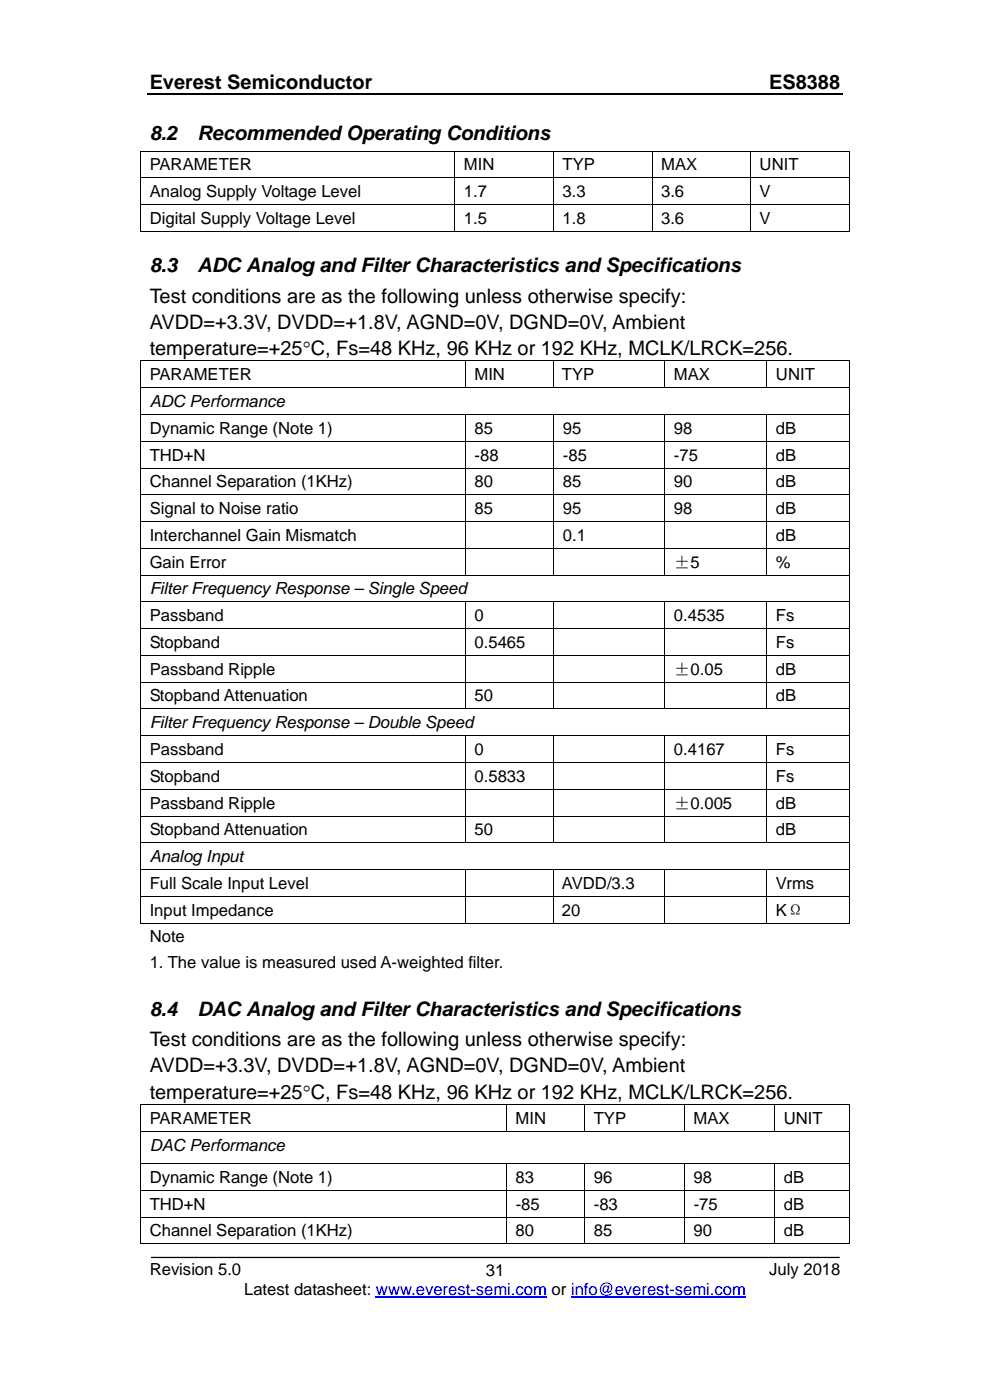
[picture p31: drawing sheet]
<svg xmlns="http://www.w3.org/2000/svg" width="210mm" height="297mm" viewBox="0 0 210 297" stroke-linecap="round" stroke-linejoin="round" font-family="sans-serif">
<defs><g id="words">
<g font-size="4.2">
<text x="31.7" y="19">Everest Semiconductor</text>
<text x="163.2" y="19">ES8388</text>
<text x="31.7" y="29.7">8.2</text>
<text x="41.9" y="29.7">Recommended Operating Conditions</text>
<text x="31.7" y="57.7">8.3</text>
<text x="41.9" y="57.7">ADC Analog and Filter Characteristics and Specifications</text>
<text x="31.7" y="64.2">Test conditions are as the following unless otherwise specify:</text>
<text x="31.7" y="69.7">AVDD=+3.3V, DVDD=+1.8V, AGND=0V, DGND=0V, Ambient</text>
<text x="31.8" y="75.4">temperature=+25°C, Fs=48 KHz, 96 KHz or 192 KHz, MCLK/LRCK=256.</text>
<text x="31.7" y="215.5">8.4</text>
<text x="41.9" y="215.5">DAC Analog and Filter Characteristics and Specifications</text>
<text x="31.7" y="222">Test conditions are as the following unless otherwise specify:</text>
<text x="31.7" y="227.5">AVDD=+3.3V, DVDD=+1.8V, AGND=0V, DGND=0V, Ambient</text>
<text x="31.8" y="233.2">temperature=+25°C, Fs=48 KHz, 96 KHz or 192 KHz, MCLK/LRCK=256.</text>
</g>
<g font-size="3.5">
<text x="31.7" y="36.1">PARAMETER</text>
<text x="31.7" y="41.8">Analog Supply Voltage Level</text>
<text x="98.4" y="41.8">1.7</text>
<text x="98.4" y="36.1">MIN</text>
<text x="119.3" y="41.8">3.3</text>
<text x="119.3" y="36.1">TYP</text>
<text x="140.2" y="41.8">3.6</text>
<text x="140.3" y="36.1">MAX</text>
<text x="161.1" y="41.8">V</text>
<text x="161.1" y="36.1">UNIT</text>
<text x="31.7" y="47.5">Digital Supply Voltage Level</text>
<text x="98.4" y="47.5">1.5</text>
<text x="119.3" y="47.5">1.8</text>
<text x="140.2" y="47.5">3.6</text>
<text x="161.1" y="47.5">V</text>
<text x="31.7" y="80.7">PARAMETER</text>
<text x="100.7" y="80.7">MIN</text>
<text x="119.2" y="80.7">TYP</text>
<text x="143" y="80.7">MAX</text>
<text x="164.6" y="80.7">UNIT</text>
<text x="31.7" y="86.3">ADC Performance</text>
<text x="31.7" y="92">Dynamic Range (Note 1)</text>
<text x="100.7" y="92">85</text>
<text x="119.4" y="92">95</text>
<text x="143" y="92">98</text>
<text x="164.6" y="92">dB</text>
<text x="31.7" y="97.7">THD+N</text>
<text x="100.7" y="97.7">-88</text>
<text x="119.4" y="97.7">-85</text>
<text x="143" y="97.7">-75</text>
<text x="164.6" y="97.7">dB</text>
<text x="31.7" y="103.4">Channel Separation (1KHz)</text>
<text x="100.7" y="103.4">80</text>
<text x="119.4" y="103.4">85</text>
<text x="143" y="103.4">90</text>
<text x="164.6" y="103.4">dB</text>
<text x="31.7" y="109.1">Signal to Noise ratio</text>
<text x="100.7" y="109.1">85</text>
<text x="119.4" y="109.1">95</text>
<text x="143" y="109.1">98</text>
<text x="164.6" y="109.1">dB</text>
<text x="31.7" y="114.7">Interchannel Gain Mismatch</text>
<text x="119.4" y="114.7">0.1</text>
<text x="164.6" y="114.7">dB</text>
<text x="31.7" y="120.4">Gain Error</text>
<text x="143" y="120.4">±5</text>
<text x="164.6" y="120.4">%</text>
<text x="31.7" y="126.1">Filter Frequency Response – Single Speed</text>
<text x="31.7" y="131.8">Passband</text>
<text x="100.7" y="131.8">0</text>
<text x="143" y="131.8">0.4535</text>
<text x="164.6" y="131.8">Fs</text>
<text x="31.7" y="137.5">Stopband</text>
<text x="100.7" y="137.5">0.5465</text>
<text x="164.6" y="137.5">Fs</text>
<text x="31.7" y="143.1">Passband Ripple</text>
<text x="143" y="143.2">±0.05</text>
<text x="164.6" y="143.1">dB</text>
<text x="31.7" y="148.8">Stopband Attenuation</text>
<text x="100.7" y="148.8">50</text>
<text x="164.6" y="148.8">dB</text>
<text x="31.7" y="154.5">Filter Frequency Response – Double Speed</text>
<text x="31.7" y="160.2">Passband</text>
<text x="100.7" y="160.2">0</text>
<text x="143" y="160.2">0.4167</text>
<text x="164.6" y="160.2">Fs</text>
<text x="31.7" y="165.9">Stopband</text>
<text x="100.7" y="165.9">0.5833</text>
<text x="164.6" y="165.9">Fs</text>
<text x="31.7" y="171.5">Passband Ripple</text>
<text x="143" y="171.6">±0.005</text>
<text x="164.6" y="171.5">dB</text>
<text x="31.7" y="177.2">Stopband Attenuation</text>
<text x="100.7" y="177.2">50</text>
<text x="164.6" y="177.2">dB</text>
<text x="31.7" y="182.9">Analog Input</text>
<text x="31.7" y="188.6">Full Scale Input Level</text>
<text x="119.2" y="188.6">AVDD/3.3</text>
<text x="164.6" y="188.6">Vrms</text>
<text x="31.7" y="194.2">Input Impedance</text>
<text x="119.2" y="194.2">20</text>
<text x="164.6" y="194.3">KΩ</text>
<text x="31.7" y="199.9">Note</text>
<text x="31.7" y="205.4">1. The value is measured used A-weighted filter.</text>
<text x="31.7" y="238.4">PARAMETER</text>
<text x="109.4" y="238.4">MIN</text>
<text x="126" y="238.4">TYP</text>
<text x="147.1" y="238.4">MAX</text>
<text x="166.3" y="238.4">UNIT</text>
<text x="31.7" y="244.1">DAC Performance</text>
<text x="31.7" y="250.9">Dynamic Range (Note 1)</text>
<text x="109.4" y="250.9">83</text>
<text x="126" y="250.9">96</text>
<text x="147.2" y="250.9">98</text>
<text x="166.3" y="250.9">dB</text>
<text x="31.7" y="256.6">THD+N</text>
<text x="109.4" y="256.6">-85</text>
<text x="126" y="256.6">-83</text>
<text x="147.2" y="256.6">-75</text>
<text x="166.3" y="256.6">dB</text>
<text x="31.7" y="262.3">Channel Separation (1KHz)</text>
<text x="109.4" y="262.3">80</text>
<text x="126" y="262.3">85</text>
<text x="147.2" y="262.3">90</text>
<text x="166.3" y="262.3">dB</text>
<text x="31.7" y="270.6">Revision 5.0</text>
<text x="51.8" y="274.7">Latest datasheet: www.everest-semi.com or info@everest-semi.com</text>
<text x="103" y="270.6">31</text>
<text x="163.2" y="270.6">July 2018</text>
</g>
</g></defs>
<path d="M31.2 20h147.6" fill="none" stroke="#000" stroke-width=".25"/>
<path d="M79.8 275.2h36.2M121.1 275.2h37.1" fill="none" stroke="#00f" stroke-width=".25"/>
<path d="M32.1 266.8h146" fill="none" stroke="#000" stroke-width=".26"/>
<g fill="#000">
<path d="M29.8 32h.1v.1h-.1z" fill-rule="evenodd"/>
<path d="M29.8 32h.1v.1h-.1z" fill-rule="evenodd"/>
<path d="M29.8 37.6h.1v.2h-.1z" fill-rule="evenodd"/>
<path d="M96.4 32h.2v.1h-.2z" fill-rule="evenodd"/>
<path d="M96.4 37.6h.2v.2h-.2z" fill-rule="evenodd"/>
<path d="M117.3 32h.2v.1h-.2z" fill-rule="evenodd"/>
<path d="M117.3 37.6h.2v.2h-.2z" fill-rule="evenodd"/>
<path d="M138.3 32h.1v.1h-.1z" fill-rule="evenodd"/>
<path d="M138.3 37.6h.1v.2h-.1z" fill-rule="evenodd"/>
<path d="M159.2 32h.1v.1h-.1z" fill-rule="evenodd"/>
<path d="M159.2 37.6h.1v.2h-.1z" fill-rule="evenodd"/>
<path d="M180.1 32h.2v.1h-.2z" fill-rule="evenodd"/>
<path d="M180.1 32h.2v.1h-.2z" fill-rule="evenodd"/>
<path d="M180.1 37.6h.2v.2h-.2z" fill-rule="evenodd"/>
<path d="M29.8 43.3h.1v.2h-.1z" fill-rule="evenodd"/>
<path d="M29.8 49h.1v.2h-.1z" fill-rule="evenodd"/>
<path d="M29.8 49h.1v.2h-.1z" fill-rule="evenodd"/>
<path d="M96.4 43.3h.2v.2h-.2z" fill-rule="evenodd"/>
<path d="M96.4 49h.2v.2h-.2z" fill-rule="evenodd"/>
<path d="M117.3 43.3h.2v.2h-.2z" fill-rule="evenodd"/>
<path d="M117.3 49h.2v.2h-.2z" fill-rule="evenodd"/>
<path d="M138.3 43.3h.1v.2h-.1z" fill-rule="evenodd"/>
<path d="M138.3 49h.1v.2h-.1z" fill-rule="evenodd"/>
<path d="M159.2 43.3h.1v.2h-.1z" fill-rule="evenodd"/>
<path d="M159.2 49h.1v.2h-.1z" fill-rule="evenodd"/>
<path d="M180.1 43.3h.2v.2h-.2z" fill-rule="evenodd"/>
<path d="M180.1 49h.2v.2h-.2z" fill-rule="evenodd"/>
<path d="M180.1 49h.2v.2h-.2z" fill-rule="evenodd"/>
<path d="M29.8 76.5h.1v.1h-.1z" fill-rule="evenodd"/>
<path d="M29.8 76.5h.1v.1h-.1z" fill-rule="evenodd"/>
<path d="M98.7 76.5h.1v.1h-.1z" fill-rule="evenodd"/>
<path d="M117.2 76.5h.2v.1h-.2z" fill-rule="evenodd"/>
<path d="M141 76.5h.1v.1h-.1z" fill-rule="evenodd"/>
<path d="M162.6 76.5h.2v.1h-.2z" fill-rule="evenodd"/>
<path d="M180.1 76.5h.2v.1h-.2z" fill-rule="evenodd"/>
<path d="M180.1 76.5h.2v.1h-.2z" fill-rule="evenodd"/>
<path d="M29.8 82.2h.1v.1h-.1z" fill-rule="evenodd"/>
<path d="M29.8 87.8h.1v.2h-.1z" fill-rule="evenodd"/>
<path d="M29.8 93.5h.1v.2h-.1z" fill-rule="evenodd"/>
<path d="M29.8 99.2h.1v.2h-.1z" fill-rule="evenodd"/>
<path d="M98.7 82.2h.1v.1h-.1z" fill-rule="evenodd"/>
<path d="M98.7 87.8h.1v.2h-.1z" fill-rule="evenodd"/>
<path d="M98.7 93.5h.1v.2h-.1z" fill-rule="evenodd"/>
<path d="M98.7 99.2h.1v.2h-.1z" fill-rule="evenodd"/>
<path d="M117.2 82.2h.2v.1h-.2z" fill-rule="evenodd"/>
<path d="M117.4 87.8h.2v.2h-.2z" fill-rule="evenodd"/>
<path d="M117.4 93.5h.2v.2h-.2z" fill-rule="evenodd"/>
<path d="M117.4 99.2h.2v.2h-.2z" fill-rule="evenodd"/>
<path d="M141 82.2h.1v.1h-.1z" fill-rule="evenodd"/>
<path d="M141 87.8h.1v.2h-.1z" fill-rule="evenodd"/>
<path d="M141 93.5h.1v.2h-.1z" fill-rule="evenodd"/>
<path d="M141 99.2h.1v.2h-.1z" fill-rule="evenodd"/>
<path d="M162.6 82.2h.2v.1h-.2z" fill-rule="evenodd"/>
<path d="M162.6 87.8h.2v.2h-.2z" fill-rule="evenodd"/>
<path d="M162.6 93.5h.2v.2h-.2z" fill-rule="evenodd"/>
<path d="M162.6 99.2h.2v.2h-.2z" fill-rule="evenodd"/>
<path d="M180.1 82.2h.2v.1h-.2z" fill-rule="evenodd"/>
<path d="M180.1 87.8h.2v.2h-.2z" fill-rule="evenodd"/>
<path d="M180.1 93.5h.2v.2h-.2z" fill-rule="evenodd"/>
<path d="M180.1 99.2h.2v.2h-.2z" fill-rule="evenodd"/>
<path d="M29.8 104.9h.1v.2h-.1z" fill-rule="evenodd"/>
<path d="M29.8 110.6h.1v.1h-.1z" fill-rule="evenodd"/>
<path d="M29.8 116.2h.1v.2h-.1z" fill-rule="evenodd"/>
<path d="M98.7 104.9h.1v.2h-.1z" fill-rule="evenodd"/>
<path d="M98.7 110.6h.1v.1h-.1z" fill-rule="evenodd"/>
<path d="M98.7 116.2h.1v.2h-.1z" fill-rule="evenodd"/>
<path d="M117.4 104.9h.2v.2h-.2z" fill-rule="evenodd"/>
<path d="M117.4 110.6h.2v.1h-.2z" fill-rule="evenodd"/>
<path d="M117.4 116.2h.2v.2h-.2z" fill-rule="evenodd"/>
<path d="M141 104.9h.1v.2h-.1z" fill-rule="evenodd"/>
<path d="M141 110.6h.1v.1h-.1z" fill-rule="evenodd"/>
<path d="M141 116.2h.1v.2h-.1z" fill-rule="evenodd"/>
<path d="M162.6 104.9h.2v.2h-.2z" fill-rule="evenodd"/>
<path d="M162.6 110.6h.2v.1h-.2z" fill-rule="evenodd"/>
<path d="M162.6 116.2h.2v.2h-.2z" fill-rule="evenodd"/>
<path d="M180.1 104.9h.2v.2h-.2z" fill-rule="evenodd"/>
<path d="M180.1 110.6h.2v.1h-.2z" fill-rule="evenodd"/>
<path d="M180.1 116.2h.2v.2h-.2z" fill-rule="evenodd"/>
<path d="M29.8 121.9h.1v.2h-.1z" fill-rule="evenodd"/>
<path d="M29.8 127.6h.1v.2h-.1z" fill-rule="evenodd"/>
<path d="M29.8 133.3h.1v.2h-.1z" fill-rule="evenodd"/>
<path d="M29.8 139h.1v.1h-.1z" fill-rule="evenodd"/>
<path d="M98.7 121.9h.1v.2h-.1z" fill-rule="evenodd"/>
<path d="M98.7 127.6h.1v.2h-.1z" fill-rule="evenodd"/>
<path d="M98.7 133.3h.1v.2h-.1z" fill-rule="evenodd"/>
<path d="M98.7 139h.1v.1h-.1z" fill-rule="evenodd"/>
<path d="M117.2 127.6h.2v.2h-.2z" fill-rule="evenodd"/>
<path d="M117.2 133.3h.2v.2h-.2z" fill-rule="evenodd"/>
<path d="M117.2 139h.2v.1h-.2z" fill-rule="evenodd"/>
<path d="M117.4 121.9h.2v.2h-.2z" fill-rule="evenodd"/>
<path d="M141 121.9h.1v.2h-.1z" fill-rule="evenodd"/>
<path d="M141 127.6h.1v.2h-.1z" fill-rule="evenodd"/>
<path d="M141 133.3h.1v.2h-.1z" fill-rule="evenodd"/>
<path d="M141 139h.1v.1h-.1z" fill-rule="evenodd"/>
<path d="M162.6 121.9h.2v.2h-.2z" fill-rule="evenodd"/>
<path d="M162.6 127.6h.2v.2h-.2z" fill-rule="evenodd"/>
<path d="M162.6 133.3h.2v.2h-.2z" fill-rule="evenodd"/>
<path d="M162.6 139h.2v.1h-.2z" fill-rule="evenodd"/>
<path d="M180.1 121.9h.2v.2h-.2z" fill-rule="evenodd"/>
<path d="M180.1 127.6h.2v.2h-.2z" fill-rule="evenodd"/>
<path d="M180.1 133.3h.2v.2h-.2z" fill-rule="evenodd"/>
<path d="M180.1 139h.2v.1h-.2z" fill-rule="evenodd"/>
<path d="M29.8 144.6h.1v.2h-.1z" fill-rule="evenodd"/>
<path d="M29.8 150.3h.1v.2h-.1z" fill-rule="evenodd"/>
<path d="M29.8 156h.1v.2h-.1z" fill-rule="evenodd"/>
<path d="M98.7 144.6h.1v.2h-.1z" fill-rule="evenodd"/>
<path d="M98.7 150.3h.1v.2h-.1z" fill-rule="evenodd"/>
<path d="M98.7 156h.1v.2h-.1z" fill-rule="evenodd"/>
<path d="M117.2 144.6h.2v.2h-.2z" fill-rule="evenodd"/>
<path d="M117.2 150.3h.2v.2h-.2z" fill-rule="evenodd"/>
<path d="M117.2 156h.2v.2h-.2z" fill-rule="evenodd"/>
<path d="M141 144.6h.1v.2h-.1z" fill-rule="evenodd"/>
<path d="M141 150.3h.1v.2h-.1z" fill-rule="evenodd"/>
<path d="M141 156h.1v.2h-.1z" fill-rule="evenodd"/>
<path d="M162.6 144.6h.2v.2h-.2z" fill-rule="evenodd"/>
<path d="M162.6 150.3h.2v.2h-.2z" fill-rule="evenodd"/>
<path d="M162.6 156h.2v.2h-.2z" fill-rule="evenodd"/>
<path d="M180.1 144.6h.2v.2h-.2z" fill-rule="evenodd"/>
<path d="M180.1 150.3h.2v.2h-.2z" fill-rule="evenodd"/>
<path d="M180.1 156h.2v.2h-.2z" fill-rule="evenodd"/>
<path d="M29.8 161.7h.1v.1h-.1z" fill-rule="evenodd"/>
<path d="M29.8 167.4h.1v.1h-.1z" fill-rule="evenodd"/>
<path d="M29.8 173h.1v.2h-.1z" fill-rule="evenodd"/>
<path d="M29.8 178.7h.1v.2h-.1z" fill-rule="evenodd"/>
<path d="M98.7 161.7h.1v.1h-.1z" fill-rule="evenodd"/>
<path d="M98.7 167.4h.1v.1h-.1z" fill-rule="evenodd"/>
<path d="M98.7 173h.1v.2h-.1z" fill-rule="evenodd"/>
<path d="M98.7 178.7h.1v.2h-.1z" fill-rule="evenodd"/>
<path d="M117.2 161.7h.2v.1h-.2z" fill-rule="evenodd"/>
<path d="M117.2 167.4h.2v.1h-.2z" fill-rule="evenodd"/>
<path d="M117.2 173h.2v.2h-.2z" fill-rule="evenodd"/>
<path d="M117.2 178.7h.2v.2h-.2z" fill-rule="evenodd"/>
<path d="M141 161.7h.1v.1h-.1z" fill-rule="evenodd"/>
<path d="M141 167.4h.1v.1h-.1z" fill-rule="evenodd"/>
<path d="M141 173h.1v.2h-.1z" fill-rule="evenodd"/>
<path d="M141 178.7h.1v.2h-.1z" fill-rule="evenodd"/>
<path d="M162.6 161.7h.2v.1h-.2z" fill-rule="evenodd"/>
<path d="M162.6 167.4h.2v.1h-.2z" fill-rule="evenodd"/>
<path d="M162.6 173h.2v.2h-.2z" fill-rule="evenodd"/>
<path d="M162.6 178.7h.2v.2h-.2z" fill-rule="evenodd"/>
<path d="M180.1 161.7h.2v.1h-.2z" fill-rule="evenodd"/>
<path d="M180.1 167.4h.2v.1h-.2z" fill-rule="evenodd"/>
<path d="M180.1 173h.2v.2h-.2z" fill-rule="evenodd"/>
<path d="M180.1 178.7h.2v.2h-.2z" fill-rule="evenodd"/>
<path d="M29.8 184.4h.1v.2h-.1z" fill-rule="evenodd"/>
<path d="M29.8 190.1h.1v.1h-.1z" fill-rule="evenodd"/>
<path d="M29.8 195.8h.1v.1h-.1z" fill-rule="evenodd"/>
<path d="M29.8 195.8h.1v.1h-.1z" fill-rule="evenodd"/>
<path d="M98.7 184.4h.1v.2h-.1z" fill-rule="evenodd"/>
<path d="M98.7 190.1h.1v.1h-.1z" fill-rule="evenodd"/>
<path d="M98.7 195.8h.1v.1h-.1z" fill-rule="evenodd"/>
<path d="M117.2 184.4h.2v.2h-.2z" fill-rule="evenodd"/>
<path d="M117.2 190.1h.2v.1h-.2z" fill-rule="evenodd"/>
<path d="M117.2 195.8h.2v.1h-.2z" fill-rule="evenodd"/>
<path d="M141 184.4h.1v.2h-.1z" fill-rule="evenodd"/>
<path d="M141 190.1h.1v.1h-.1z" fill-rule="evenodd"/>
<path d="M141 195.8h.1v.1h-.1z" fill-rule="evenodd"/>
<path d="M162.6 184.4h.2v.2h-.2z" fill-rule="evenodd"/>
<path d="M162.6 190.1h.2v.1h-.2z" fill-rule="evenodd"/>
<path d="M162.6 195.8h.2v.1h-.2z" fill-rule="evenodd"/>
<path d="M180.1 184.4h.2v.2h-.2z" fill-rule="evenodd"/>
<path d="M180.1 190.1h.2v.1h-.2z" fill-rule="evenodd"/>
<path d="M180.1 195.8h.2v.1h-.2z" fill-rule="evenodd"/>
<path d="M180.1 195.8h.2v.1h-.2z" fill-rule="evenodd"/>
<path d="M29.8 234.3h.1v.1h-.1z" fill-rule="evenodd"/>
<path d="M29.8 234.3h.1v.1h-.1z" fill-rule="evenodd"/>
<path d="M107.4 234.3h.2v.1h-.2z" fill-rule="evenodd"/>
<path d="M124 234.3h.1v.1h-.1z" fill-rule="evenodd"/>
<path d="M145.2 234.3h.2v.1h-.2z" fill-rule="evenodd"/>
<path d="M164.3 234.3h.2v.1h-.2z" fill-rule="evenodd"/>
<path d="M180.1 234.3h.2v.1h-.2z" fill-rule="evenodd"/>
<path d="M180.1 234.3h.2v.1h-.2z" fill-rule="evenodd"/>
<path d="M29.8 239.9h.1v.2h-.1z" fill-rule="evenodd"/>
<path d="M29.8 246.7h.1v.2h-.1z" fill-rule="evenodd"/>
<path d="M29.8 252.4h.1v.2h-.1z" fill-rule="evenodd"/>
<path d="M29.8 258.1h.1v.2h-.1z" fill-rule="evenodd"/>
<path d="M107.4 239.9h.2v.2h-.2z" fill-rule="evenodd"/>
<path d="M107.4 246.7h.2v.2h-.2z" fill-rule="evenodd"/>
<path d="M107.4 252.4h.2v.2h-.2z" fill-rule="evenodd"/>
<path d="M107.4 258.1h.2v.2h-.2z" fill-rule="evenodd"/>
<path d="M124 239.9h.1v.2h-.1z" fill-rule="evenodd"/>
<path d="M124 246.7h.1v.2h-.1z" fill-rule="evenodd"/>
<path d="M124 252.4h.1v.2h-.1z" fill-rule="evenodd"/>
<path d="M124 258.1h.1v.2h-.1z" fill-rule="evenodd"/>
<path d="M145.2 239.9h.2v.2h-.2z" fill-rule="evenodd"/>
<path d="M145.2 246.7h.2v.2h-.2z" fill-rule="evenodd"/>
<path d="M145.2 252.4h.2v.2h-.2z" fill-rule="evenodd"/>
<path d="M145.2 258.1h.2v.2h-.2z" fill-rule="evenodd"/>
<path d="M164.3 239.9h.2v.2h-.2z" fill-rule="evenodd"/>
<path d="M164.3 246.7h.2v.2h-.2z" fill-rule="evenodd"/>
<path d="M164.3 252.4h.2v.2h-.2z" fill-rule="evenodd"/>
<path d="M164.3 258.1h.2v.2h-.2z" fill-rule="evenodd"/>
<path d="M180.1 239.9h.2v.2h-.2z" fill-rule="evenodd"/>
<path d="M180.1 246.7h.2v.2h-.2z" fill-rule="evenodd"/>
<path d="M180.1 252.4h.2v.2h-.2z" fill-rule="evenodd"/>
<path d="M180.1 258.1h.2v.2h-.2z" fill-rule="evenodd"/>
<path d="M29.8 263.8h.1v.2h-.1z" fill-rule="evenodd"/>
<path d="M29.8 263.8h.1v.2h-.1z" fill-rule="evenodd"/>
<path d="M107.4 263.8h.2v.2h-.2z" fill-rule="evenodd"/>
<path d="M124 263.8h.1v.2h-.1z" fill-rule="evenodd"/>
<path d="M145.2 263.8h.2v.2h-.2z" fill-rule="evenodd"/>
<path d="M164.3 263.8h.2v.2h-.2z" fill-rule="evenodd"/>
<path d="M180.1 263.8h.2v.2h-.2z" fill-rule="evenodd"/>
<path d="M180.1 263.8h.2v.2h-.2z" fill-rule="evenodd"/>
</g>
<g fill="none" stroke="#000" stroke-width=".21">
<path d="M29.8 32.1v5.5M29.8 37.8v5.5M29.9 32h66.5M29.9 37.7h66.5M96.5 32.1v5.5M96.5 37.8v5.5M96.6 32h20.7M96.6 37.7h20.7M117.4 32.1v5.5M117.4 37.8v5.5M117.5 32h20.8M117.5 37.7h20.8"/>
<path d="M138.3 32.1v5.5M138.3 37.8v5.5M138.4 32h20.8M138.4 37.7h20.8M159.2 32.1v5.5M159.2 37.8v5.5M159.3 32h20.8M159.3 37.7h20.8M180.2 32.1v5.5M180.2 37.8v5.5M29.8 43.5v5.5M29.9 43.4h66.5"/>
<path d="M29.9 49.1h66.5M96.5 43.5v5.5M96.6 43.4h20.7M96.6 49.1h20.7M117.4 43.5v5.5M117.5 43.4h20.8M117.5 49.1h20.8M138.3 43.5v5.5M138.4 43.4h20.8M138.4 49.1h20.8M159.2 43.5v5.5M159.3 43.4h20.8"/>
<path d="M159.3 49.1h20.8M180.2 43.5v5.5M29.8 76.6v5.6M29.9 76.6h68.8M98.8 76.6v5.6M98.8 76.6h18.4M117.3 76.6v5.6M117.4 76.6h23.6M141.1 76.6v5.6M141.1 76.6h21.5M162.7 76.6v5.6M162.8 76.6h17.3"/>
<path d="M180.2 76.6v5.6M29.8 82.3v5.5M29.8 88v5.5M29.8 93.7v5.5M29.8 99.4v5.5M29.9 82.3h68.8M29.9 87.9h68.8M29.9 93.6h68.8M29.9 99.3h68.8M98.8 88v5.5M98.8 93.7v5.5M98.8 99.4v5.5"/>
<path d="M98.8 82.3h18.4M98.8 87.9h18.6M98.8 93.6h18.6M98.8 99.3h18.6M117.4 82.3h23.6M117.5 88v5.5M117.5 93.7v5.5M117.5 99.4v5.5M117.6 87.9h23.4M117.6 93.6h23.4M117.6 99.3h23.4M141.1 88v5.5"/>
<path d="M141.1 93.7v5.5M141.1 99.4v5.5M141.1 82.3h21.5M141.1 87.9h21.5M141.1 93.6h21.5M141.1 99.3h21.5M162.7 88v5.5M162.7 93.7v5.5M162.7 99.4v5.5M162.8 82.3h17.3M162.8 87.9h17.3M162.8 93.6h17.3"/>
<path d="M162.8 99.3h17.3M180.2 82.3v5.5M180.2 88v5.5M180.2 93.7v5.5M180.2 99.4v5.5M29.8 105.1v5.5M29.8 110.7v5.5M29.8 116.4v5.5M29.9 105h68.8M29.9 110.6h68.8M29.9 116.3h68.8M98.8 105.1v5.5"/>
<path d="M98.8 110.7v5.5M98.8 116.4v5.5M98.8 105h18.6M98.8 110.6h18.6M98.8 116.3h18.6M117.5 105.1v5.5M117.5 110.7v5.5M117.5 116.4v5.5M117.6 105h23.4M117.6 110.6h23.4M117.6 116.3h23.4M141.1 105.1v5.5"/>
<path d="M141.1 110.7v5.5M141.1 116.4v5.5M141.1 105h21.5M141.1 110.6h21.5M141.1 116.3h21.5M162.7 105.1v5.5M162.7 110.7v5.5M162.7 116.4v5.5M162.8 105h17.3M162.8 110.6h17.3M162.8 116.3h17.3M180.2 105.1v5.5"/>
<path d="M180.2 110.7v5.5M180.2 116.4v5.5M29.8 122.1v5.5M29.8 127.8v5.5M29.8 133.5v5.5M29.8 139.1v5.5M29.9 122h68.8M29.9 127.7h68.8M29.9 133.4h68.8M29.9 139h68.8M98.8 127.8v5.5M98.8 133.5v5.5"/>
<path d="M98.8 139.1v5.5M98.8 122h18.6M98.8 127.7h18.4M98.8 133.4h18.4M98.8 139h18.4M117.3 127.8v5.5M117.3 133.5v5.5M117.3 139.1v5.5M117.4 127.7h23.6M117.4 133.4h23.6M117.4 139h23.6M117.6 122h23.4"/>
<path d="M141.1 127.8v5.5M141.1 133.5v5.5M141.1 139.1v5.5M141.1 122h21.5M141.1 127.7h21.5M141.1 133.4h21.5M141.1 139h21.5M162.7 127.8v5.5M162.7 133.5v5.5M162.7 139.1v5.5M162.8 122h17.3M162.8 127.7h17.3"/>
<path d="M162.8 133.4h17.3M162.8 139h17.3M180.2 122.1v5.5M180.2 127.8v5.5M180.2 133.5v5.5M180.2 139.1v5.5M29.8 144.8v5.5M29.8 150.5v5.5M29.8 156.2v5.5M29.9 144.7h68.8M29.9 150.4h68.8M29.9 156.1h68.8"/>
<path d="M98.8 144.8v5.5M98.8 156.2v5.5M98.8 144.7h18.4M98.8 150.4h18.4M98.8 156.1h18.4M117.3 144.8v5.5M117.3 156.2v5.5M117.4 144.7h23.6M117.4 150.4h23.6M117.4 156.1h23.6M141.1 144.8v5.5M141.1 156.2v5.5"/>
<path d="M141.1 144.7h21.5M141.1 150.4h21.5M141.1 156.1h21.5M162.7 144.8v5.5M162.7 156.2v5.5M162.8 144.7h17.3M162.8 150.4h17.3M162.8 156.1h17.3M180.2 144.8v5.5M180.2 150.5v5.5M180.2 156.2v5.5M29.8 161.8v5.6"/>
<path d="M29.8 167.5v5.5M29.8 173.2v5.5M29.8 178.9v5.5M29.9 161.8h68.8M29.9 167.4h68.8M29.9 173.1h68.8M29.9 178.8h68.8M98.8 161.8v5.6M98.8 167.5v5.5M98.8 173.2v5.5M98.8 161.8h18.4M98.8 167.4h18.4"/>
<path d="M98.8 173.1h18.4M98.8 178.8h18.4M117.3 161.8v5.6M117.3 167.5v5.5M117.3 173.2v5.5M117.4 161.8h23.6M117.4 167.4h23.6M117.4 173.1h23.6M117.4 178.8h23.6M141.1 161.8v5.6M141.1 167.5v5.5M141.1 173.2v5.5"/>
<path d="M141.1 161.8h21.5M141.1 167.4h21.5M141.1 173.1h21.5M141.1 178.8h21.5M162.7 161.8v5.6M162.7 167.5v5.5M162.7 173.2v5.5M162.8 161.8h17.3M162.8 167.4h17.3M162.8 173.1h17.3M162.8 178.8h17.3M180.2 161.8v5.6"/>
<path d="M180.2 167.5v5.5M180.2 173.2v5.5M180.2 178.9v5.5M29.8 184.6v5.5M29.8 190.2v5.6M29.9 184.5h68.8M29.9 190.2h68.8M29.9 195.9h68.8M98.8 184.6v5.5M98.8 190.2v5.6M98.8 184.5h18.4M98.8 190.2h18.4"/>
<path d="M98.8 195.9h18.4M117.3 184.6v5.5M117.3 190.2v5.6M117.4 184.5h23.6M117.4 190.2h23.6M117.4 195.9h23.6M141.1 184.6v5.5M141.1 190.2v5.6M141.1 184.5h21.5M141.1 190.2h21.5M141.1 195.9h21.5M162.7 184.6v5.5"/>
<path d="M162.7 190.2v5.6M162.8 184.5h17.3M162.8 190.2h17.3M162.8 195.9h17.3M180.2 184.6v5.5M180.2 190.2v5.6M29.8 234.4v5.5M29.9 234.3h77.5M107.5 234.4v5.5M107.6 234.3h16.4M124.1 234.4v5.5M124.1 234.3h21.1"/>
<path d="M145.3 234.4v5.5M145.4 234.3h18.9M164.4 234.4v5.5M164.5 234.3h15.6M180.2 234.4v5.5M29.8 240.1v6.6M29.8 246.9v5.5M29.8 252.6v5.5M29.8 258.3v5.5M29.9 240h77.5M29.9 246.8h77.5M29.9 252.5h77.5"/>
<path d="M29.9 258.2h77.5M107.5 246.9v5.5M107.5 252.6v5.5M107.5 258.3v5.5M107.6 240h16.4M107.6 246.8h16.4M107.6 252.5h16.4M107.6 258.2h16.4M124.1 246.9v5.5M124.1 252.6v5.5M124.1 258.3v5.5M124.1 240h21.1"/>
<path d="M124.1 246.8h21.1M124.1 252.5h21.1M124.1 258.2h21.1M145.3 246.9v5.5M145.3 252.6v5.5M145.3 258.3v5.5M145.4 240h18.9M145.4 246.8h18.9M145.4 252.5h18.9M145.4 258.2h18.9M164.4 246.9v5.5M164.4 252.6v5.5"/>
<path d="M164.4 258.3v5.5M164.5 240h15.6M164.5 246.8h15.6M164.5 252.5h15.6M164.5 258.2h15.6M180.2 240.1v6.6M180.2 246.9v5.5M180.2 252.6v5.5M180.2 258.3v5.5M29.9 263.9h77.5M107.6 263.9h16.4M124.1 263.9h21.1"/>
<path d="M145.4 263.9h18.9M164.5 263.9h15.6"/>
</g>
<use href="#words"/>
</svg>
